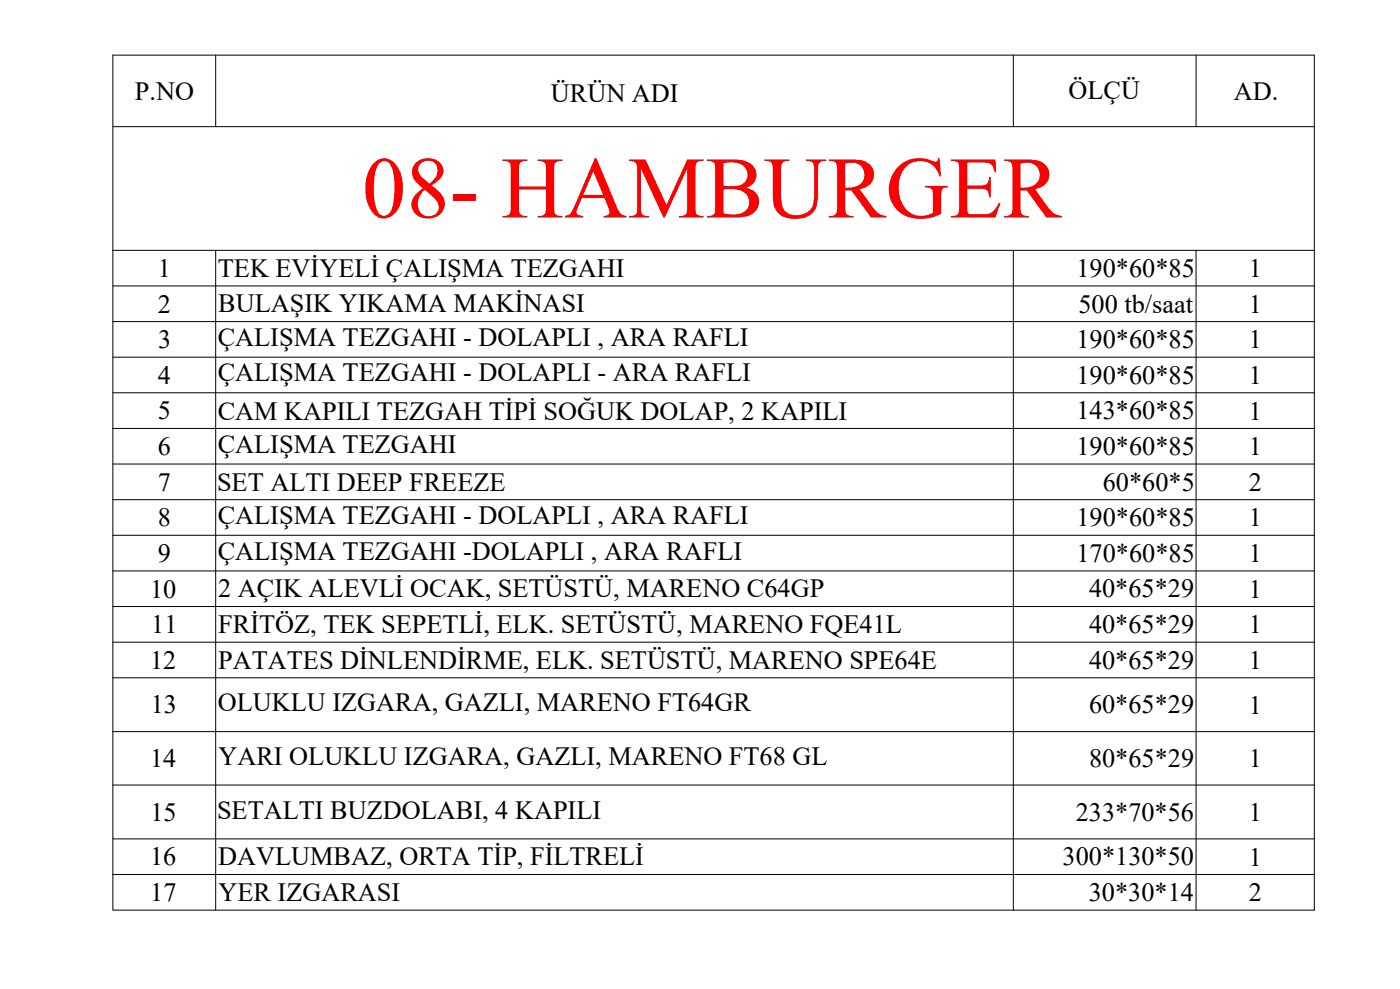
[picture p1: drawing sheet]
<svg xmlns="http://www.w3.org/2000/svg" width="841mm" height="594mm" viewBox="0 0 841 594" stroke-linecap="round" stroke-linejoin="round" font-family="sans-serif">
<defs><g id="words">
<text font-size="52.7" fill="#f00" x="218" y="131">08- HAMBURGER</text>
<g font-size="15.8">
<text x="81" y="60">P.NO</text>
<text x="642" y="60">ÖLÇÜ</text>
<text x="741" y="60">AD.</text>
<text x="331" y="61">ÜRÜN ADI</text>
<text x="95" y="166">1</text>
<text x="131" y="166">TEK EVİYELİ ÇALIŞMA TEZGAHI</text>
<text x="647" y="166">190*60*85</text>
<text x="750" y="166">1</text>
<text x="95" y="188">2</text>
<text x="131" y="188">BULAŞIK YIKAMA MAKİNASI</text>
<text x="648" y="188">500 tb/saat</text>
<text x="750" y="188">1</text>
<text x="95" y="209">3</text>
<text x="131" y="208">ÇALIŞMA TEZGAHI - DOLAPLI , ARA RAFLI</text>
<text x="647" y="209">190*60*85</text>
<text x="750" y="209">1</text>
<text x="95" y="231">4</text>
<text x="131" y="229">ÇALIŞMA TEZGAHI - DOLAPLI - ARA RAFLI</text>
<text x="647" y="231">190*60*85</text>
<text x="750" y="231">1</text>
<text x="95" y="252">5</text>
<text x="647" y="252">143*60*85</text>
<text x="131" y="252">CAM KAPILI TEZGAH TİPİ SOĞUK DOLAP, 2 KAPILI</text>
<text x="750" y="252">1</text>
<text x="95" y="273">6</text>
<text x="131" y="272">ÇALIŞMA TEZGAHI</text>
<text x="647" y="273">190*60*85</text>
<text x="750" y="273">1</text>
<text x="95" y="295">7</text>
<text x="130" y="295">SET ALTI DEEP FREEZE</text>
<text x="663" y="295">60*60*5</text>
<text x="750" y="295">2</text>
<text x="95" y="316">8</text>
<text x="131" y="315">ÇALIŞMA TEZGAHI - DOLAPLI , ARA RAFLI</text>
<text x="647" y="316">190*60*85</text>
<text x="750" y="316">1</text>
<text x="95" y="337">9</text>
<text x="131" y="336">ÇALIŞMA TEZGAHI -DOLAPLI , ARA RAFLI</text>
<text x="647" y="337">170*60*85</text>
<text x="750" y="338">1</text>
<text x="90" y="359">10</text>
<text x="131" y="359">2 AÇIK ALEVLİ OCAK, SETÜSTÜ, MARENO C64GP</text>
<text x="654" y="359">40*65*29</text>
<text x="750" y="359">1</text>
<text x="91" y="380">11</text>
<text x="131" y="380">FRİTÖZ, TEK SEPETLİ, ELK. SETÜSTÜ, MARENO FQE41L</text>
<text x="654" y="380">40*65*29</text>
<text x="750" y="380">1</text>
<text x="90" y="402">12</text>
<text x="131" y="402">PATATES DİNLENDİRME, ELK. SETÜSTÜ, MARENO SPE64E</text>
<text x="654" y="402">40*65*29</text>
<text x="750" y="402">1</text>
<text x="91" y="429">13</text>
<text x="131" y="427">OLUKLU IZGARA, GAZLI, MARENO FT64GR</text>
<text x="654" y="429">60*65*29</text>
<text x="750" y="429">1</text>
<text x="90" y="461">14</text>
<text x="131" y="460">YARI OLUKLU IZGARA, GAZLI, MARENO FT68 GL</text>
<text x="654" y="461">80*65*29</text>
<text x="750" y="461">1</text>
<text x="130" y="492">SETALTI BUZDOLABI, 4 KAPILI</text>
<text x="90" y="493">15</text>
<text x="646" y="493">233*70*56</text>
<text x="750" y="493">1</text>
<text x="90" y="520">16</text>
<text x="131" y="520">DAVLUMBAZ, ORTA TİP, FİLTRELİ</text>
<text x="638" y="520">300*130*50</text>
<text x="750" y="520">1</text>
<text x="90" y="541">17</text>
<text x="131" y="541">YER IZGARASI</text>
<text x="654" y="541">30*30*14</text>
<text x="750" y="541">2</text>
</g>
</g></defs>
<!-- layer: 0 -->
<g fill="none" stroke="#000" stroke-width=".6">
<path d="M68 33h722v514h-722zM130 33v43M609 33v43M719 33v43M68 76h722M68 150h722M130 150v397M609 150v397M719 150v397M68 172h722M68 193h722M68 215h722"/>
<path d="M68 236h722M68 257h722M68 279h722M68 300h722M68 322h722M68 343h722M68 364h722M68 386h722M68 407h722M68 439h722M68 472h722M68 504h722"/>
<path d="M68 525h722"/>
</g>
<use href="#words"/>
</svg>
